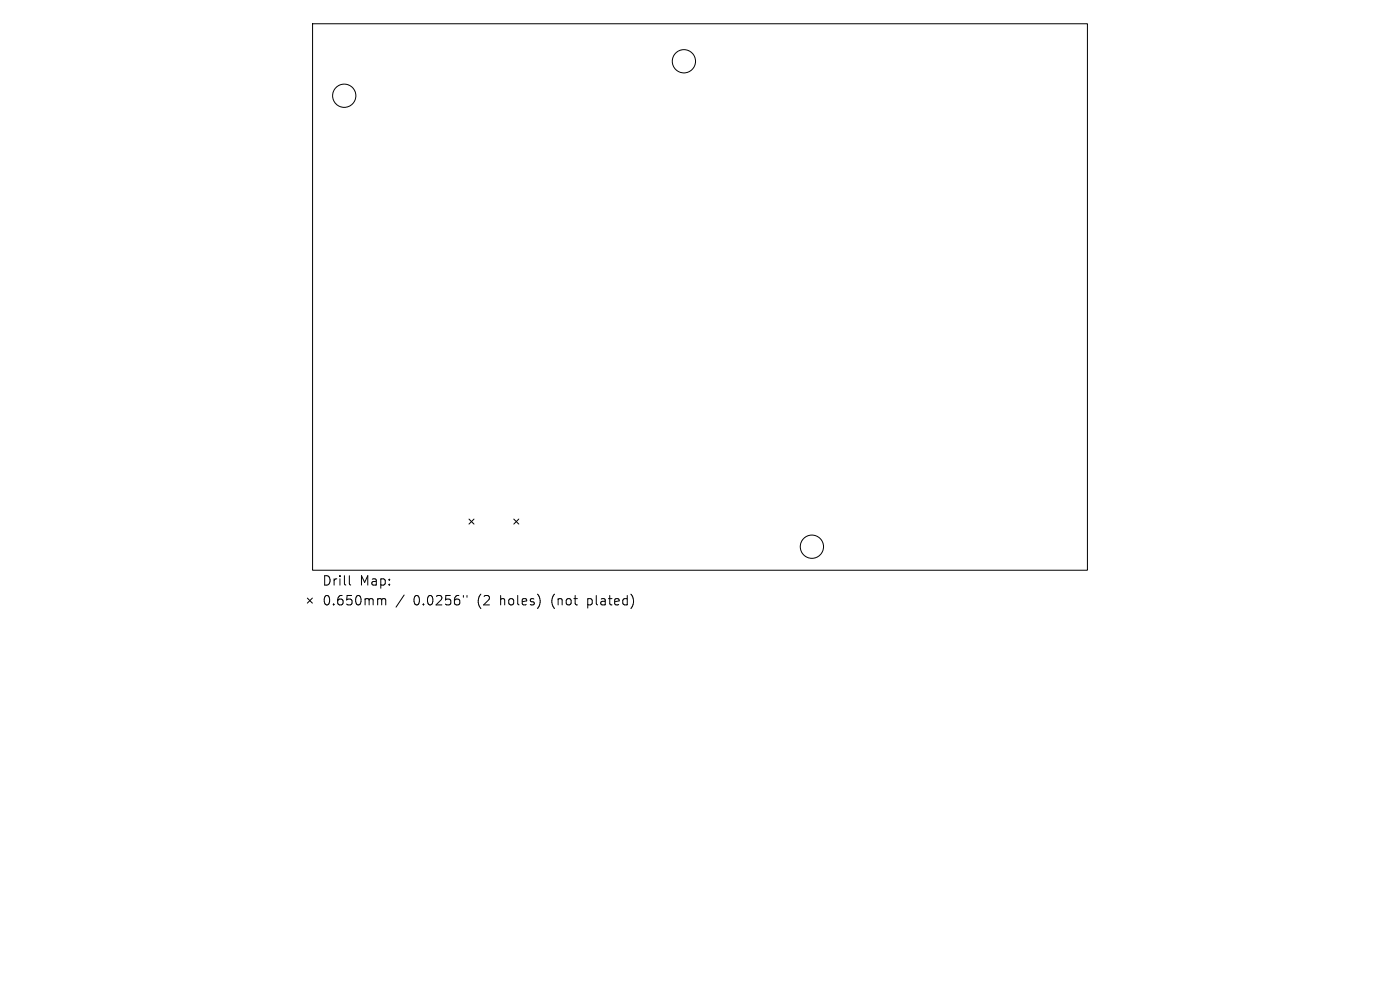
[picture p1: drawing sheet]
<svg xmlns="http://www.w3.org/2000/svg" width="297mm" height="210mm" viewBox="0 0 297 210" stroke-linecap="round" stroke-linejoin="round" font-family="sans-serif">
<defs><g id="words">
<g font-size="2.8">
<text x="68.3" y="124.5">Drill</text>
<text x="76.3" y="124.5">Map:</text>
<text x="68.3" y="128.7">0.650mm</text>
<text x="87.7" y="128.7">0.0256&quot;</text>
<text x="101.4" y="128.7">(2</text>
<text x="106.4" y="128.7">holes)</text>
<text x="117.5" y="128.7">(not</text>
<text x="125.3" y="128.7">plated)</text>
</g>
</g></defs>
<g fill="none" stroke="#000" stroke-width=".21">
<path d="M66.3 5h164.4v116h-164.4zM99.5 110.1l1.1 1.1M100.6 110.1l-1.1 1.1M109 110.1l1.1 1.1M110.1 110.1l-1.1 1.1M65.2 126.9l1.1 1M66.3 126.9l-1.1 1M74.1 122.1v1.7l.3 .3M80.4 127l.5 .1 .1 .2M81 127.3l.3-.3 .4 .1 .1 1.2M81 127.3v1M85.7 126.2l-1.7 2.6"/>
<path d="M98.3 126.3v.4M99.1 126.3v.4"/>
<circle cx="145.1" cy="13" r="2.47"/>
<circle cx="73" cy="20.3" r="2.47"/>
<circle cx="172.2" cy="116" r="2.47"/>
</g>
<use href="#words"/>
</svg>
